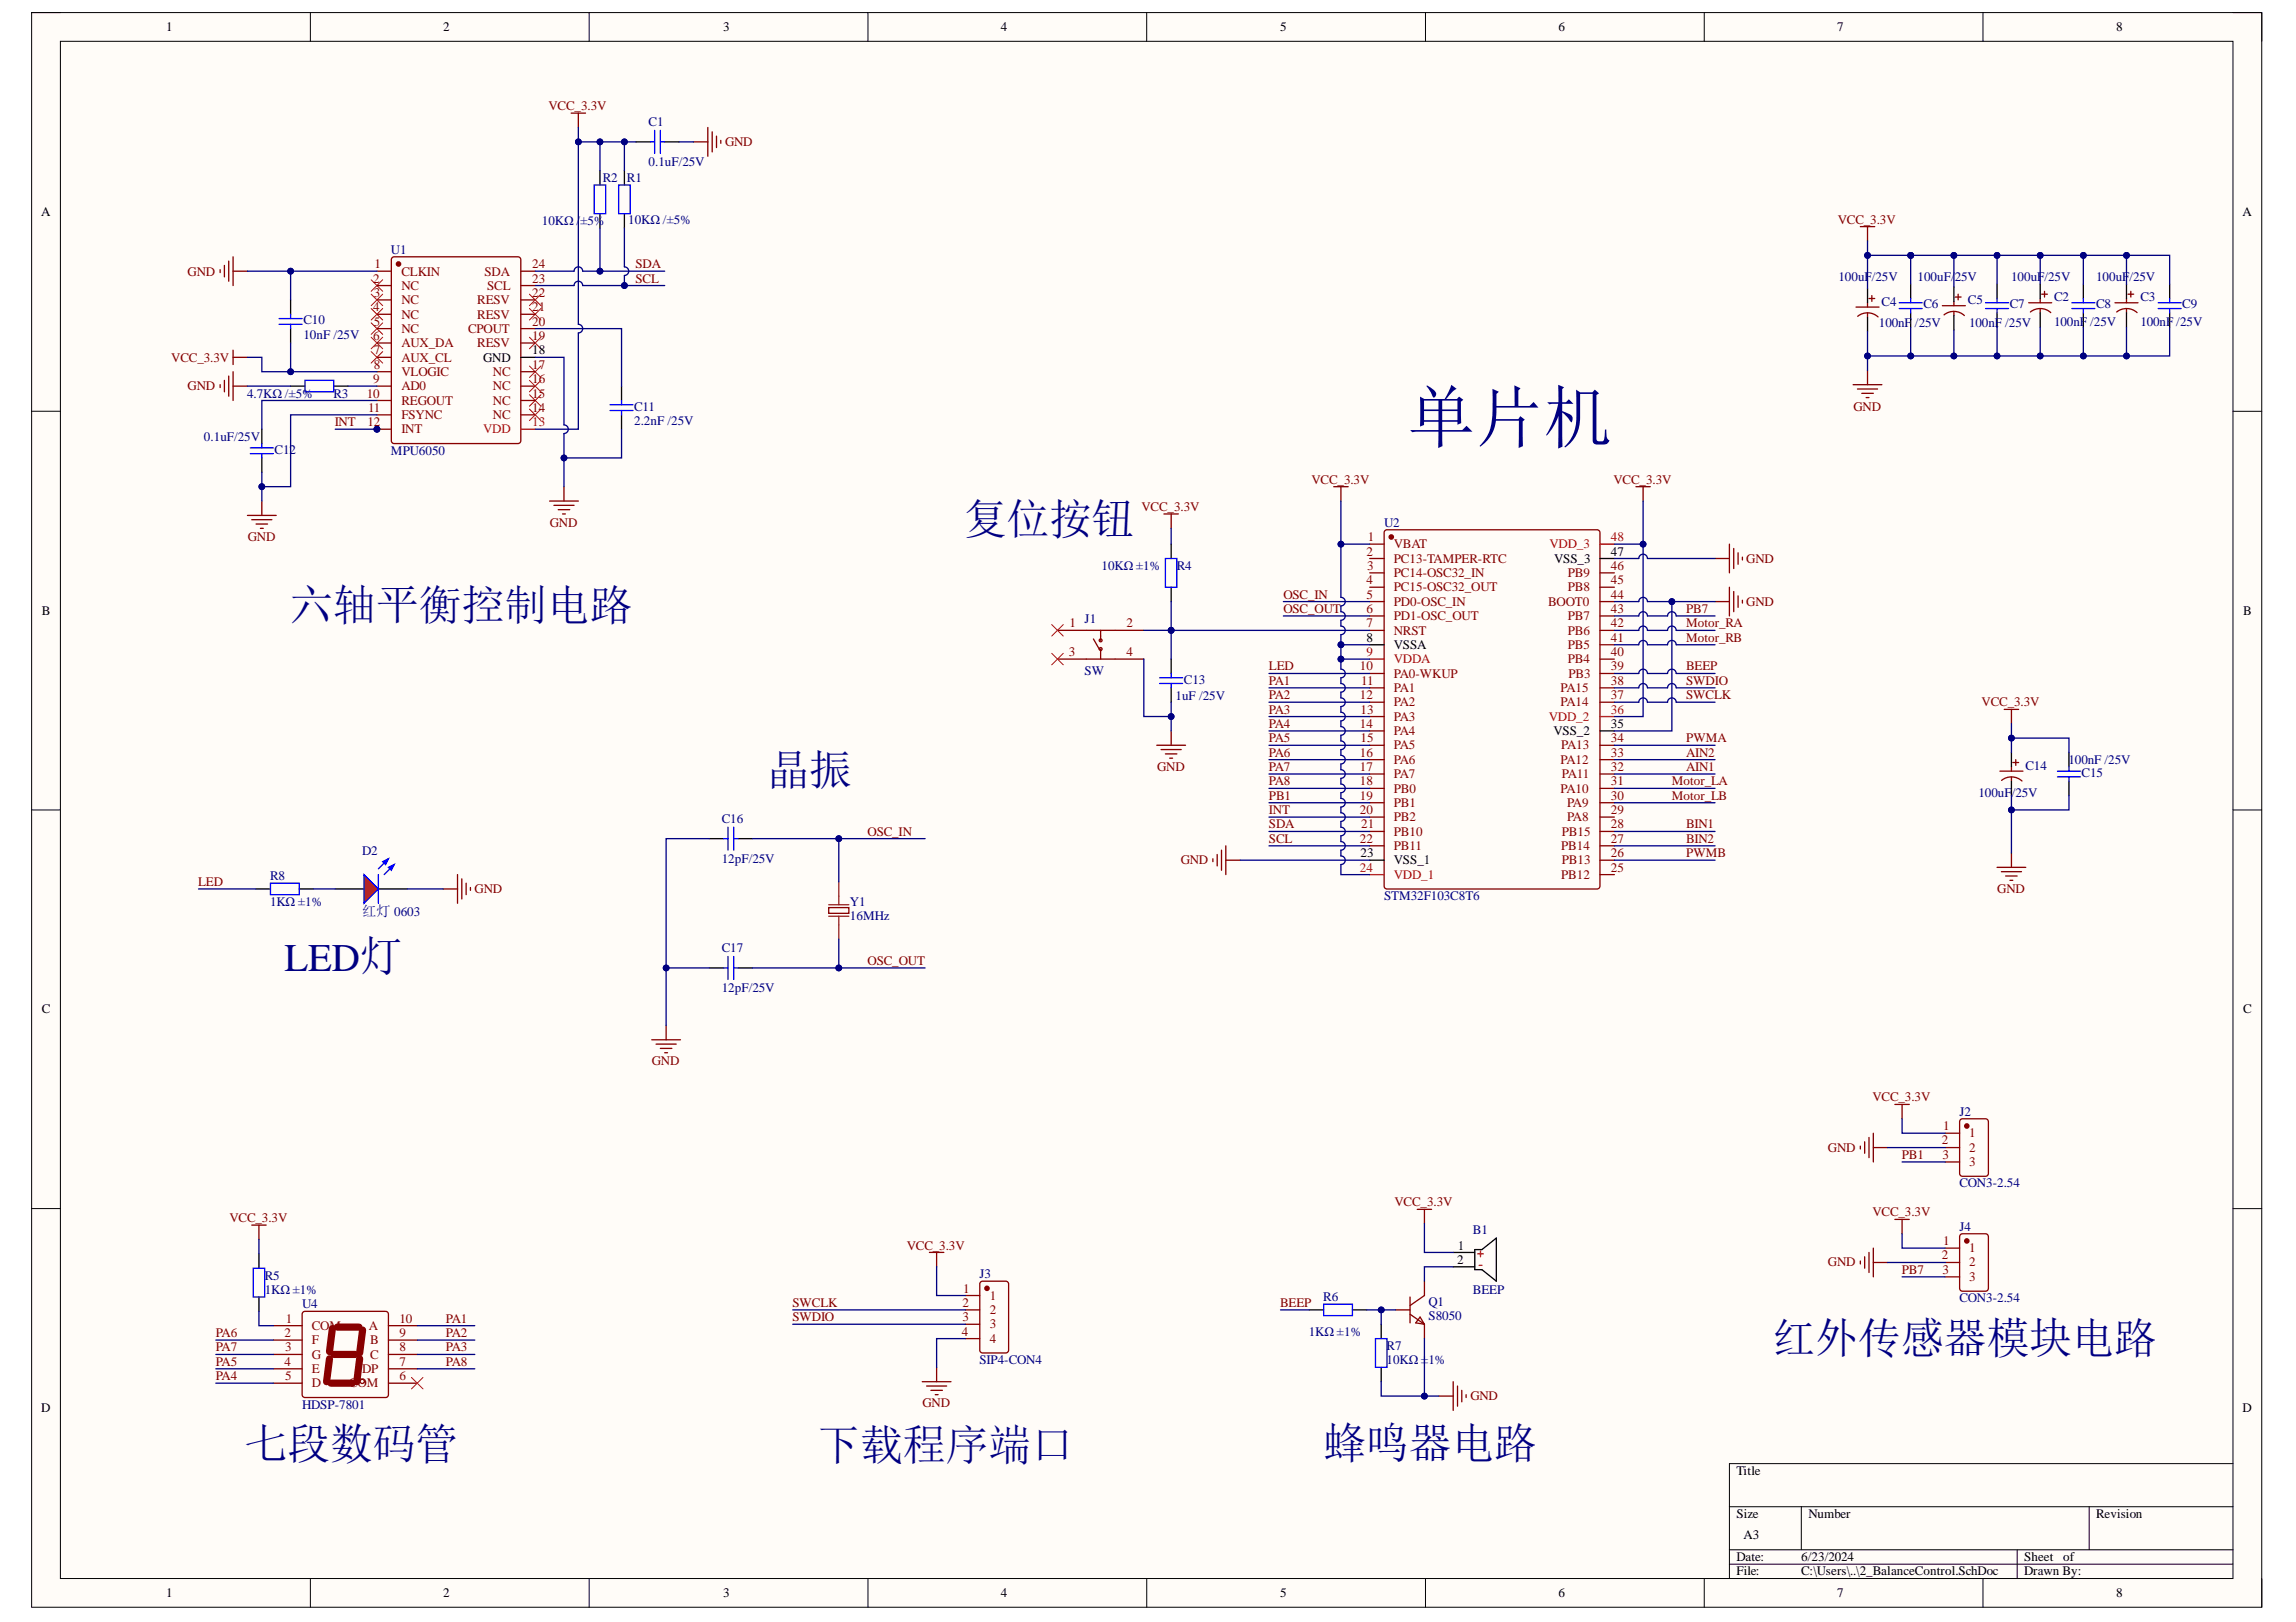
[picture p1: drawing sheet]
<svg xmlns="http://www.w3.org/2000/svg" width="297mm" height="210mm" viewBox="0 0 297 210" stroke-linecap="round" stroke-linejoin="round" font-family="sans-serif">
<defs><g id="words">
<text font-size="8.9" fill="#000080" x="182" y="57.1">单片机</text>
<g font-size="5.6" fill="#000080">
<text x="124.7" y="69.1">复位按钮</text>
<text x="37.6" y="80.3">六轴平衡控制电路</text>
<text x="99.2" y="101.6">晶振</text>
<text x="229.3" y="175">红外传感器模块电路</text>
<text x="31.6" y="188.8">七段数码管</text>
<text x="105.7" y="189">下载程序端口</text>
<text x="171.2" y="188.6">蜂鸣器电路</text>
</g>
<text font-size="5.1" fill="#000080" x="36.8" y="125.6">LED灯</text>
<text font-size="1.9" fill="#000080" x="46.9" y="118.5">红灯 0603</text>
<g font-size="1.7">
<text x="21.5" y="4.1">1</text>
<text x="57.3" y="4.1">2</text>
<text x="93.5" y="4.1">3</text>
<text x="129.5" y="4.1">4</text>
<text x="165.6" y="4.1">5</text>
<text x="201.6" y="4.1">6</text>
<text x="237.7" y="4.1">7</text>
<text x="273.8" y="4.1">8</text>
<text x="5.3" y="28">A</text>
<text x="290.1" y="28">A</text>
<text x="62.5" y="46.8">GND</text>
<text x="68.8" y="45.9">18</text>
<text x="208.4" y="71.9">47</text>
<text x="201" y="72.8">VSS_3</text>
<text x="5.4" y="79.6">B</text>
<text x="176.8" y="83">8</text>
<text x="180.3" y="84">VSSA</text>
<text x="290.2" y="79.6">B</text>
<text x="201" y="95.1">VSS_2</text>
<text x="208.4" y="94.2">35</text>
<text x="176" y="110.9">23</text>
<text x="180.3" y="111.9">VSS_1</text>
<text x="5.4" y="131.1">C</text>
<text x="290.2" y="131.1">C</text>
<text x="188.6" y="161.7">1</text>
<text x="188.5" y="163.6">2</text>
<text x="5.3" y="182.7">D</text>
<text x="290.1" y="182.7">D</text>
<text x="224.6" y="190.8">Title</text>
<text x="224.6" y="196.4">Size</text>
<text x="234" y="196.4">Number</text>
<text x="271.2" y="196.4">Revision</text>
<text x="224.6" y="202">Date:</text>
<text x="224.6" y="203.9">File:</text>
<text x="225.6" y="199.2">A3</text>
<text x="233" y="202">6/23/2024</text>
<text x="233" y="203.9">C:\Users\..\2_BalanceControl.SchDoc</text>
<text x="261.9" y="202">Sheet</text>
<text x="261.9" y="203.9">Drawn By:</text>
<text x="266.9" y="202">of</text>
<text x="21.5" y="206.6">1</text>
<text x="57.3" y="206.6">2</text>
<text x="93.5" y="206.6">3</text>
<text x="129.5" y="206.6">4</text>
<text x="165.6" y="206.6">5</text>
<text x="201.6" y="206.6">6</text>
<text x="237.7" y="206.6">7</text>
<text x="273.8" y="206.6">8</text>
</g>
<g font-size="1.7" fill="#800000">
<text x="71" y="14.3">VCC_3.3V</text>
<text x="93.8" y="18.9">GND</text>
<text x="237.8" y="29">VCC_3.3V</text>
<text x="24.3" y="35.7">GND</text>
<text x="82.2" y="34.7">SDA</text>
<text x="82.2" y="36.6">SCL</text>
<text x="22.2" y="46.8">VCC_3.3V</text>
<text x="24.3" y="50.5">GND</text>
<text x="239.8" y="53.1">GND</text>
<text x="43.3" y="55.2">INT</text>
<text x="169.7" y="62.6">VCC_3.3V</text>
<text x="208.7" y="62.6">VCC_3.3V</text>
<text x="32.1" y="70">GND</text>
<text x="71.1" y="68.2">GND</text>
<text x="147.7" y="66.2">VCC_3.3V</text>
<text x="166" y="77.5">OSC_IN</text>
<text x="225.9" y="72.8">GND</text>
<text x="166" y="79.3">OSC_OUT</text>
<text x="218.1" y="79.3">PB7</text>
<text x="218.1" y="81.2">Motor_RA</text>
<text x="218.1" y="83">Motor_RB</text>
<text x="225.9" y="78.4">GND</text>
<text x="164.2" y="88.6">PA1</text>
<text x="164.2" y="86.8">LED</text>
<text x="218.1" y="88.6">SWDIO</text>
<text x="218.1" y="86.8">BEEP</text>
<text x="164.2" y="90.5">PA2</text>
<text x="164.2" y="92.3">PA3</text>
<text x="164.2" y="94.2">PA4</text>
<text x="218.1" y="90.5">SWCLK</text>
<text x="256.4" y="91.4">VCC_3.3V</text>
<text x="149.7" y="99.8">GND</text>
<text x="164.2" y="96.1">PA5</text>
<text x="164.2" y="97.9">PA6</text>
<text x="164.2" y="99.8">PA7</text>
<text x="164.2" y="101.6">PA8</text>
<text x="216.3" y="101.6">Motor_LA</text>
<text x="218.1" y="99.8">AIN1</text>
<text x="218.1" y="97.9">AIN2</text>
<text x="218.1" y="96.1">PWMA</text>
<text x="164.2" y="103.5">PB1</text>
<text x="164.2" y="107.2">SDA</text>
<text x="164.2" y="105.3">INT</text>
<text x="216.3" y="103.5">Motor_LB</text>
<text x="218.1" y="107.2">BIN1</text>
<text x="112.2" y="108.1">OSC_IN</text>
<text x="152.8" y="111.9">GND</text>
<text x="164.2" y="109.1">SCL</text>
<text x="218.1" y="109.1">BIN2</text>
<text x="218.1" y="110.9">PWMB</text>
<text x="25.6" y="114.6">LED</text>
<text x="61.4" y="115.6">GND</text>
<text x="258.4" y="115.6">GND</text>
<text x="112.2" y="124.9">OSC_OUT</text>
<text x="84.3" y="137.9">GND</text>
<text x="242.2" y="142.5">VCC_3.3V</text>
<text x="236.5" y="149">GND</text>
<text x="246" y="150">PB1</text>
<text x="29.7" y="158.2">VCC_3.3V</text>
<text x="117.3" y="161.7">VCC_3.3V</text>
<text x="180.4" y="156.1">VCC_3.3V</text>
<text x="242.2" y="157.4">VCC_3.3V</text>
<text x="236.5" y="163.9">GND</text>
<text x="246" y="164.8">PB7</text>
<text x="27.9" y="173">PA6</text>
<text x="57.7" y="171.2">PA1</text>
<text x="57.7" y="173">PA2</text>
<text x="102.5" y="169.1">SWCLK</text>
<text x="102.5" y="171">SWDIO</text>
<text x="165.6" y="169.1">BEEP</text>
<text x="27.9" y="174.9">PA7</text>
<text x="27.9" y="176.7">PA5</text>
<text x="27.9" y="178.6">PA4</text>
<text x="57.7" y="174.9">PA3</text>
<text x="57.7" y="176.7">PA8</text>
<text x="119.3" y="182.1">GND</text>
<text x="190.2" y="181.2">GND</text>
</g>
<g font-size="1.7" fill="#000080">
<text x="83.9" y="16.3">C1</text>
<text x="78" y="23.6">R2</text>
<text x="81.1" y="23.6">R1</text>
<text x="83.9" y="21.5">0.1uF/25V</text>
<text x="70.1" y="29.1">10KΩ /</text>
<text x="75.1" y="29.1">±5%</text>
<text x="81.3" y="29">10KΩ /±5%</text>
<text x="50.6" y="32.9">U1</text>
<text x="39.2" y="42">C10</text>
<text x="237.8" y="36.4">100uF/25V</text>
<text x="243.4" y="39.5">C4</text>
<text x="248.1" y="36.4">100uF/</text>
<text x="248.8" y="39.9">C6</text>
<text x="252.9" y="36.4">25V</text>
<text x="254.6" y="39.4">C5</text>
<text x="260" y="39.9">C7</text>
<text x="260.2" y="36.4">100uF/25V</text>
<text x="265.8" y="38.9">C2</text>
<text x="271.2" y="39.9">C8</text>
<text x="271.2" y="36.4">100uF/25V</text>
<text x="276.9" y="38.9">C3</text>
<text x="282.3" y="39.9">C9</text>
<text x="39.2" y="43.8">10nF /25V</text>
<text x="243.1" y="42.3">100nF /25V</text>
<text x="254.8" y="42.3">100nF /25V</text>
<text x="265.8" y="42.2">100nF /25V</text>
<text x="276.9" y="42.2">100nF /25V</text>
<text x="32" y="51.5">4.7KΩ /±5%</text>
<text x="43.1" y="51.5">R3</text>
<text x="82" y="53.1">C11</text>
<text x="26.4" y="57">0.1uF/25V</text>
<text x="35.5" y="58.7">C12</text>
<text x="50.6" y="58.9">MPU6050</text>
<text x="82" y="55">2.2nF /25V</text>
<text x="179.1" y="68.2">U2</text>
<text x="142.5" y="73.8">10KΩ ±1%</text>
<text x="152.2" y="73.8">R4</text>
<text x="140.3" y="80.6">J1</text>
<text x="140.3" y="87.4">SW</text>
<text x="153.2" y="88.5">C13</text>
<text x="152.1" y="90.7">1uF /25V</text>
<text x="262" y="99.6">C14</text>
<text x="267.6" y="98.8">100nF /25V</text>
<text x="269.3" y="100.5">C15</text>
<text x="93.4" y="106.4">C16</text>
<text x="255.9" y="103.2">100uF/25V</text>
<text x="34.9" y="113.9">R8</text>
<text x="46.9" y="110.6">D2</text>
<text x="93.4" y="111.7">12pF/25V</text>
<text x="34.9" y="117.3">1KΩ ±1%</text>
<text x="110" y="117.3">Y1</text>
<text x="110" y="119.1">16MHz</text>
<text x="179.1" y="116.5">STM32F103C8T6</text>
<text x="93.4" y="123.2">C17</text>
<text x="93.4" y="128.4">12pF/25V</text>
<text x="253.5" y="144.4">J2</text>
<text x="253.5" y="153.7">CON3-2.54</text>
<text x="190.6" y="159.7">B1</text>
<text x="253.5" y="159.2">J4</text>
<text x="34.3" y="165.6">R5</text>
<text x="34.3" y="167.4">1KΩ ±1%</text>
<text x="126.7" y="165.4">J3</text>
<text x="190.6" y="167.4">BEEP</text>
<text x="39.1" y="169.3">U4</text>
<text x="169.3" y="172.9">1KΩ ±1%</text>
<text x="171.2" y="168.4">R6</text>
<text x="184.8" y="169">Q1</text>
<text x="184.8" y="170.8">S8050</text>
<text x="253.5" y="168.5">CON3-2.54</text>
<text x="126.7" y="176.6">SIP4-CON4</text>
<text x="179.4" y="174.7">R7</text>
<text x="179.4" y="176.6">10KΩ ±1%</text>
<text x="39.1" y="182.3">HDSP-7801</text>
</g>
<g font-size="1.7" fill="#800">
<text x="48.5" y="34.7">1</text>
<text x="51.9" y="35.7">CLKIN</text>
<text x="62.7" y="35.7">SDA</text>
<text x="68.8" y="34.7">24</text>
<text x="48.3" y="36.6">2</text>
<text x="48.3" y="40.3">4</text>
<text x="48.4" y="38.4">3</text>
<text x="51.9" y="37.5">NC</text>
<text x="51.9" y="39.4">NC</text>
<text x="51.9" y="41.2">NC</text>
<text x="61.7" y="41.2">RESV</text>
<text x="61.7" y="39.4">RESV</text>
<text x="63" y="37.5">SCL</text>
<text x="68.8" y="40.3">21</text>
<text x="68.8" y="38.4">22</text>
<text x="68.8" y="36.6">23</text>
<text x="48.3" y="44">6</text>
<text x="48.4" y="42.2">5</text>
<text x="48.4" y="45.9">7</text>
<text x="48.4" y="47.7">8</text>
<text x="51.9" y="43.1">NC</text>
<text x="51.9" y="44.9">AUX_DA</text>
<text x="51.9" y="46.8">AUX_CL</text>
<text x="60.6" y="43.1">CPOUT</text>
<text x="61.7" y="44.9">RESV</text>
<text x="68.8" y="47.7">17</text>
<text x="68.8" y="44">19</text>
<text x="68.8" y="42.2">20</text>
<text x="47.4" y="51.5">10</text>
<text x="47.6" y="53.3">11</text>
<text x="48.3" y="49.6">9</text>
<text x="51.9" y="48.7">VLOGIC</text>
<text x="51.9" y="50.5">AD0</text>
<text x="51.9" y="52.4">REGOUT</text>
<text x="63.8" y="52.4">NC</text>
<text x="63.8" y="50.5">NC</text>
<text x="63.8" y="48.7">NC</text>
<text x="68.8" y="53.3">14</text>
<text x="68.8" y="51.5">15</text>
<text x="68.8" y="49.6">16</text>
<text x="47.5" y="55.2">12</text>
<text x="51.9" y="54.2">FSYNC</text>
<text x="51.9" y="56.1">INT</text>
<text x="63.8" y="54.2">NC</text>
<text x="176.8" y="71.9">2</text>
<text x="176.9" y="70">1</text>
<text x="180.3" y="71">VBAT</text>
<text x="176.8" y="75.6">4</text>
<text x="176.8" y="77.5">5</text>
<text x="176.9" y="73.8">3</text>
<text x="180.3" y="72.8">PC13-TAMPER-RTC</text>
<text x="180.3" y="74.7">PC14-OSC32_IN</text>
<text x="180.3" y="76.5">PC15-OSC32_OUT</text>
<text x="202.8" y="76.5">PB8</text>
<text x="202.8" y="74.7">PB9</text>
<text x="208.4" y="77.5">44</text>
<text x="208.4" y="75.6">45</text>
<text x="208.4" y="73.8">46</text>
<text x="138.4" y="81.2">1</text>
<text x="145.7" y="81.2">2</text>
<text x="176.8" y="79.3">6</text>
<text x="176.8" y="81.2">7</text>
<text x="180.3" y="78.4">PD0-OSC_IN</text>
<text x="180.3" y="80.3">PD1-OSC_OUT</text>
<text x="180.3" y="82.1">NRST</text>
<text x="200.3" y="78.4">BOOT0</text>
<text x="202.8" y="84">PB5</text>
<text x="202.8" y="82.1">PB6</text>
<text x="202.8" y="80.3">PB7</text>
<text x="208.4" y="83">41</text>
<text x="208.4" y="81.2">42</text>
<text x="208.4" y="79.3">43</text>
<text x="138.3" y="84.9">3</text>
<text x="145.7" y="84.9">4</text>
<text x="175.9" y="86.8">10</text>
<text x="176.1" y="88.6">11</text>
<text x="180.3" y="87.7">PA0-WKUP</text>
<text x="180.3" y="89.6">PA1</text>
<text x="201.9" y="89.6">PA15</text>
<text x="202.8" y="85.8">PB4</text>
<text x="202.9" y="87.7">PB3</text>
<text x="208.4" y="88.6">38</text>
<text x="208.4" y="86.8">39</text>
<text x="208.4" y="84.9">40</text>
<text x="175.9" y="90.5">12</text>
<text x="175.9" y="94.2">14</text>
<text x="176" y="92.3">13</text>
<text x="180.3" y="91.4">PA2</text>
<text x="180.3" y="93.3">PA3</text>
<text x="180.3" y="95.1">PA4</text>
<text x="201.9" y="91.4">PA14</text>
<text x="208.4" y="90.5">37</text>
<text x="175.9" y="97.9">16</text>
<text x="175.9" y="99.8">17</text>
<text x="175.9" y="101.6">18</text>
<text x="176" y="96.1">15</text>
<text x="180.3" y="97">PA5</text>
<text x="180.3" y="98.8">PA6</text>
<text x="180.3" y="100.7">PA7</text>
<text x="201.9" y="98.8">PA12</text>
<text x="202" y="97">PA13</text>
<text x="202.1" y="100.7">PA11</text>
<text x="208.4" y="101.6">31</text>
<text x="208.4" y="99.8">32</text>
<text x="208.4" y="97.9">33</text>
<text x="208.4" y="96.1">34</text>
<text x="175.9" y="103.5">19</text>
<text x="175.9" y="105.3">20</text>
<text x="176.1" y="107.2">21</text>
<text x="180.3" y="102.6">PB0</text>
<text x="180.3" y="104.4">PB1</text>
<text x="180.3" y="106.3">PB2</text>
<text x="201.9" y="102.6">PA10</text>
<text x="202.7" y="106.3">PA8</text>
<text x="202.7" y="104.4">PA9</text>
<text x="208.4" y="107.2">28</text>
<text x="208.4" y="105.3">29</text>
<text x="208.4" y="103.5">30</text>
<text x="175.9" y="109.1">22</text>
<text x="180.3" y="108.1">PB10</text>
<text x="180.3" y="110">PB11</text>
<text x="202" y="113.7">PB12</text>
<text x="202" y="110">PB14</text>
<text x="202.1" y="111.9">PB13</text>
<text x="202.1" y="108.1">PB15</text>
<text x="208.4" y="112.8">25</text>
<text x="208.4" y="110.9">26</text>
<text x="208.4" y="109.1">27</text>
<text x="251.2" y="148.1">2</text>
<text x="251.3" y="150">3</text>
<text x="251.4" y="146.2">1</text>
<text x="254.8" y="147.2">1</text>
<text x="254.8" y="149">2</text>
<text x="254.8" y="150.9">3</text>
<text x="251.4" y="161.1">1</text>
<text x="124.6" y="167.3">1</text>
<text x="251.2" y="163">2</text>
<text x="251.3" y="164.8">3</text>
<text x="254.8" y="162">1</text>
<text x="254.8" y="163.9">2</text>
<text x="254.8" y="165.8">3</text>
<text x="36.8" y="173">2</text>
<text x="37" y="171.2">1</text>
<text x="40.3" y="172.1">COM</text>
<text x="40.3" y="173.9">F</text>
<text x="47.7" y="172.1">A</text>
<text x="47.9" y="173.9">B</text>
<text x="51.7" y="173">9</text>
<text x="51.7" y="171.2">10</text>
<text x="124.4" y="172.9">4</text>
<text x="124.5" y="171">3</text>
<text x="124.5" y="169.1">2</text>
<text x="128.1" y="173.8">4</text>
<text x="128.1" y="171.9">3</text>
<text x="128.1" y="170.1">2</text>
<text x="128.1" y="168.2">1</text>
<text x="36.8" y="176.7">4</text>
<text x="36.9" y="174.9">3</text>
<text x="36.9" y="178.6">5</text>
<text x="40.3" y="175.8">G</text>
<text x="40.3" y="177.7">E</text>
<text x="40.3" y="179.5">D</text>
<text x="45.2" y="179.5">COM</text>
<text x="46.9" y="177.7">DP</text>
<text x="47.9" y="175.8">C</text>
<text x="51.7" y="178.6">6</text>
<text x="51.7" y="176.7">7</text>
<text x="51.7" y="174.9">8</text>
</g>
<g font-size="1.7" fill="#f00">
<text x="62.5" y="56.1">VDD</text>
<text x="68.8" y="55.2">13</text>
<text x="200.5" y="71">VDD_3</text>
<text x="208.4" y="70">48</text>
<text x="176.8" y="84.9">9</text>
<text x="180.3" y="85.8">VDDA</text>
<text x="200.4" y="93.3">VDD_2</text>
<text x="208.4" y="92.3">36</text>
<text x="175.9" y="112.8">24</text>
<text x="180.3" y="113.7">VDD_1</text>
</g>
</g></defs>
<path d="M4.1 1.6h288.5v206.4h-288.5z" fill-rule="evenodd" fill="#fffcf8"/>
<path d="M4.1 1.6h288.5v206.4h-288.5z" fill="none" stroke="#000" stroke-width=".13"/>
<path d="M7.8 5.3h281.1v199h-281.1z" fill-rule="evenodd" fill="#fffcf8"/>
<g fill="none" stroke="#000" stroke-width=".13">
<path d="M4.1 1.6h3.7M7.8 5.3h281.1v199h-281.1zM40.2 1.6v3.7M76.2 1.6v3.7M112.3 1.6v3.7M148.3 1.6v3.7M184.4 1.6v3.7M220.5 1.6v3.7M256.5 1.6v3.7M288.9 1.6h3.7v3.7M4.1 53.2h3.7M288.9 53.2h3.7"/>
<path d="M4.1 104.8h3.7M288.9 104.8h3.7M4.1 156.4h3.7M288.9 156.4h3.7M223.7 195h65.2M233 195v5.6M270.3 195v5.6M288.9 189.4h-65.2v14.9M40.2 204.3v3.7M76.2 204.3v3.7M112.3 204.3v3.7M148.4 204.3v3.7"/>
<path d="M184.4 204.3v3.7M220.5 204.3v3.7M223.7 200.6h65.2M223.7 202.4h65.2M256.5 204.3v3.7M261 200.6v3.7M292.6 204.3v3.7"/>
</g>
<g fill="none" stroke="#800000" stroke-width=".17">
<path d="M73.9 14.6h1.9M74.8 14.6v1.9M89.7 18.4h1.9M91.6 16.5v3.7M92.1 17.1v2.6M92.7 17.6v1.5M93.3 18.2v.3M28.5 34.9v.4M29 34.3v1.5M29.6 33.8v2.6M30.2 33.2v3.8M30.2 35.1h1.8"/>
<path d="M28.5 49.8v.4M29 49.2v1.5M29.6 48.7v2.6M30.2 48.1v3.7M30.2 50h1.8M32 66.7h3.7M32.6 67.3h2.6M33.1 67.8h1.5M33.7 68.4h.4M33.9 64.8v1.9M71.1 64.8h3.7M71.7 65.4h2.6"/>
<path d="M72.2 66h1.5M72.8 66.5h.3M73 63v1.8M259.3 91.8h1.9M260.2 91.8v1.9M258.4 112.2h3.7M258.9 112.8h2.6M259.5 113.4h1.5M260 113.9h.4M260.2 110.4v1.8M84.3 134.6h3.7M84.9 135.1h2.6"/>
<path d="M85.4 135.7h1.5M86 136.2h.4M86.2 132.7v1.9"/>
</g>
<g fill="none" stroke="#f00" stroke-width=".13">
<path d="M48 36.2l1.5 1.5M48 39.9l1.5 1.5M48 38.1l1.5 1.5M49.5 36.2l-1.5 1.5M49.5 39.9l-1.5 1.5M49.5 38.1l-1.5 1.5M68.5 38.1l1.5 1.5M68.5 39.9l1.5 1.5M70 38.1l-1.5 1.5M70 39.9l-1.5 1.5M48 41.8l1.5 1.5M48 43.6l1.5 1.5"/>
<path d="M48 45.5l1.5 1.5M49.5 41.8l-1.5 1.5M49.5 43.6l-1.5 1.5M49.5 45.5l-1.5 1.5M68.5 47.4l1.5 1.4M68.5 49.2l1.5 1.5M68.5 51.1l1.5 1.5M68.5 52.9l1.5 1.5M68.5 43.6l1.5 1.5M70 47.4l-1.5 1.4M70 49.2l-1.5 1.5M70 51.1l-1.5 1.5"/>
<path d="M70 52.9l-1.5 1.5M70 43.6l-1.5 1.5"/>
</g>
<g fill="none" stroke="#000" stroke-width=".17">
<path d="M82.3 18.4h1.8M86 18.4h1.9M37.6 38.8v1.9M77.6 22.1v1.8M77.6 27.7v1.8M80.8 22.1v1.8M80.8 27.7v1.8M33.9 55.5v1.9M33.9 59.3v1.8M37.6 50h1.9M37.6 42.5v1.9M43.2 50h1.8"/>
<path d="M80.4 50v1.8M80.4 53.7v1.8M267.7 97.4v1.8M91.8 108.5h1.8M95.5 108.5h1.8M267.7 101.1v1.9M91.8 125.3h1.8M95.5 125.3h1.8"/>
</g>
<g fill="none" stroke="#00f" stroke-width=".17">
<path d="M84.1 18.4h.6M84.7 16.9v2.9M85.4 16.9v2.9M85.4 18.4h.6M76.9 23.9h1.5v3.8h-1.5zM80 23.9h1.5v3.8h-1.5zM32.4 58h3M32.4 58.7h3M33.9 57.4v.6M33.9 58.7v.6M36.1 41.2h3M36.1 42h3"/>
<path d="M37.6 40.7v.5M37.6 42v.5M39.5 49.2h3.7v1.5h-3.7zM78.9 52.4h3M78.9 53.1h3M80.4 51.8v.6M80.4 53.1v.6M266.2 99.8h3M267.7 99.2v.6M93.6 108.5h.6M94.2 107v3M94.9 107v3"/>
<path d="M94.9 108.5h.6M266.2 100.5h3M267.7 100.5v.6M93.6 125.3h.6M94.2 123.8v2.9M94.9 123.8v2.9M94.9 125.3h.6"/>
</g>
<path d="M107.2 118.6h2.6M107.2 117.1h2.6M108.5 114.1v3M108.5 118.6v2.9" fill="none" stroke="#8d2323" stroke-width=".17"/>
<path d="M179.2 68.6h27.4l.3 .1 .1 46-.2 .3h-27.4l-.3-.1v-46zM107.2 117.5h2.6v.7h-2.6z" fill="none" stroke="#800" stroke-width=".17"/>
<circle cx="180" cy="69.5" r=".28" fill="#800"/>
<g fill="none" stroke="#800" stroke-width=".17">
<path d="M177.2 70.4h1.9M177.2 72.3h1.9M177.2 74.1h1.9M177.2 76h1.9M177.2 77.9h1.9M177.2 79.7h1.9M207 74.1h1.9M207 76h1.9M207 77.9h1.9M207 79.7h1.9M177.2 81.6h1.9M177.2 87.2h1.9"/>
<path d="M177.2 89h1.9M177.2 90.9h1.9M177.2 92.7h1.9M177.2 94.6h1.9M177.2 96.4h1.9M177.2 98.3h1.9M207 81.6h1.9M207 87.2h1.9M207 89h1.9M207 90.9h1.9M207 96.4h1.9M207 98.3h1.9"/>
<path d="M207 85.3h1.9M207 83.4h1.9M177.2 100.2h1.9M177.2 102h1.9M177.2 103.9h1.9M177.2 105.7h1.9M177.2 107.6h1.9M177.2 109.5h1.9M207 100.2h1.9M207 102h1.9M207 103.9h1.9M207 105.7h1.9"/>
<path d="M207 107.6h1.9M207 109.5h1.9M207 113.2h1.9M207 111.3h1.9M124.9 173.2h1.9M124.9 171.4h1.9M124.9 169.5h1.9M124.9 167.7h1.9"/>
<circle cx="180" cy="69.5" r=".28"/>
</g>
<path d="M247.2 36.8v1.8M258.4 36.8v1.8M269.5 36.8v1.8M280.7 36.8v1.8M247.2 40.5v1.8M258.4 40.5v1.8M269.5 40.5v1.8M280.7 40.5v1.8M207 72.3h1.9M177.2 83.4h1.9M207 94.6h1.9M177.2 111.3h1.9" fill="none" stroke="#000" stroke-width=".17"/>
<path d="M207 70.4h1.9M177.2 85.3h1.9M207 92.7h1.9M177.2 113.2h1.9" fill="none" stroke="#f00" stroke-width=".17"/>
<g fill="none" stroke="#800000" stroke-width=".17">
<path d="M240.7 29.3h1.8M241.6 29.3v1.9M172.5 63h1.9M173.5 63v1.8M211.6 63h1.9M212.6 63v1.8M221.9 77.9h1.8M221.9 72.3h1.8M223.7 70.4v3.7M223.7 76v3.7M224.3 71v2.6M224.3 76.6v2.6"/>
<path d="M224.9 71.5v1.5M224.9 77.1v1.5M225.4 72.1v.4M225.4 77.7v.3M156.9 111.1v.4M157.5 110.6v1.5M158 110v2.6M158.6 109.5v3.7M158.6 111.3h1.8"/>
</g>
<g fill="none" stroke="#00f" stroke-width=".17">
<path d="M245.7 39.2h3M245.7 39.9h3M247.2 38.6v.6M247.2 39.9v.6M256.9 39.2h3M256.9 39.9h3M258.4 38.6v.6M258.4 39.9v.6M268 39.2h3M268 39.9h3M269.5 38.6v.6M269.5 39.9v.6"/>
<path d="M279.2 39.2h3M279.2 39.9h3M280.7 38.6v.6M280.7 39.9v.6"/>
</g>
<circle cx="127.7" cy="166.7" r=".28" fill="#800"/>
<g fill="none" stroke="#800" stroke-width=".17">
<path d="M253.7 144.8h3.2l.3 .2v6.9l-.1 .3h-3.2l-.3-.2-.1-6.8zM126.8 166l.3-.2h3l.3 .2 .1 8.7-.2 .3-3.2 .1-.3-.2zM180.6 169.5h1.8M182.4 170.1l1.9 1.3M182.4 167.8v3.4M183.7 170.4l.6 1-1.1-.2zM184.3 165.8v1.9l-1.9 1.3M184.3 171.4v1.8"/>
<circle cx="127.7" cy="166.7" r=".28"/>
</g>
<g fill="none" stroke="#800000" stroke-width=".17">
<path d="M183.4 156.5h1.8M184.3 156.5v1.9M119.3 178.8h3.7M119.9 179.4h2.6M120.2 162.1h1.9M120.4 179.9h1.5M121.2 162.1v1.8M121.2 176.9v1.9M188 178.8v3.7M188.6 179.4v2.6M189.1 179.9v1.5M121 180.5h.4"/>
<path d="M186.1 180.7h1.9M189.7 180.5v.4"/>
</g>
<path d="M191.2 162.3h.7M191.4 163.7h.3M191.5 161.9v.7" fill="none" stroke="#f00" stroke-width=".17"/>
<path d="M169.4 169.5h1.8M175 169.5h1.8M178.7 171.4v1.8M178.7 176.9v1.9M188 163.9h2.8M188 162.1h2.8M190.8 161.7h.9l1.9-1.5v5.6l-1.9-1.5h-.9z" fill="none" stroke="#000" stroke-width=".17"/>
<path d="M171.2 168.8h3.8v1.5h-3.8zM177.9 173.2h1.5v3.7h-1.5z" fill="none" stroke="#00f" stroke-width=".17"/>
<circle cx="254.5" cy="145.7" r=".28" fill="#800"/>
<g fill="none" stroke="#800" stroke-width=".17">
<path d="M251.7 146.7h1.8M251.7 148.5h1.8M251.7 150.4h1.8M253.6 159.8l.3-.1h3l.3 .1v6.9l-.1 .3-3.2 .1-.3-.2z"/>
<circle cx="254.5" cy="145.7" r=".28"/>
</g>
<path d="M240.7 148.3v.4M241.2 147.8v1.4M241.8 147.2v2.6M242.4 146.7v3.7M242.4 148.5h1.8M245.1 142.9h1.9M246.1 142.9v1.9" fill="none" stroke="#800000" stroke-width=".17"/>
<circle cx="254.5" cy="160.6" r=".28" fill="#800"/>
<g fill="none" stroke="#800" stroke-width=".17">
<path d="M240.1 39.7h3M241.6 39.2v.5M241.8 38.6h.7M242.2 38.3v.7M251.3 39.6h3M252.8 39v.6M253 38.4h.7M253.3 38.1v.7M262.5 39.2h2.9M263.9 38.6v.6M263.9 39.9v.6M264.1 38.1h.8"/>
<path d="M264.5 37.7v.7M273.6 39.2h3M275.1 38.6v.6M275.1 39.9v.6M275.3 38.1h.7M275.7 37.7v.7M240.3 40.9a2.01 2.01 0 0 1 2.7 .1M241.6 40.5v.5M251.5 40.8a1.97 1.97 0 0 1 2.6 0M252.8 40.3v.6M262.7 40.4a2.02 2.02 0 0 1 2.6 .1M273.8 40.4a2.02 2.02 0 0 1 2.7 .1"/>
<path d="M136.8 85.3h11.2M136.8 81.6h11.2M141.5 82.7l.7 1.3M142.4 81.6v1.3M142.4 84v1.3M258.7 99.8h3M260.2 99.2v.6M260.4 98.7h.8M260.8 98.3v.7M259 101a2.01 2.01 0 0 1 2.6 .1M260.2 100.5v.6M35.4 171.6h3.7"/>
<path d="M35.4 173.4h3.7M35.4 175.3h3.7M35.4 177.1h3.7M35.4 179h3.7M39.1 169.9l.4-.2h10.4l.3 .2 .1 10.6-.2 .3-10.6 .1-.4-.2zM50.3 171.6h3.7M50.3 173.4h3.7M50.3 175.3h3.7M50.3 177.1h3.7M50.3 179h3.7M251.7 161.5h1.8M251.7 163.4h1.8"/>
<path d="M251.7 165.2h1.8"/>
<circle cx="142.4" cy="82.9" r=".19"/>
<circle cx="142.4" cy="84" r=".19"/>
<circle cx="46.9" cy="178.8" r=".28"/>
<circle cx="254.5" cy="160.6" r=".28"/>
</g>
<g fill="none" stroke="#800000" stroke-width=".17">
<path d="M30.2 45.3v1.9M30.2 46.2h1.8M239.7 49.8h3.8M240.3 50.3h2.6M240.9 50.9h1.5M241.4 51.5h.4M241.6 47.9v1.9M150.6 66.5h1.8M151.5 66.5v1.9M149.7 96.4h3.7M150.2 97h2.6M150.8 97.6h1.5"/>
<path d="M151.3 98.1h.4M151.5 94.6v1.8M32.6 158.5h1.8M33.5 158.5v1.9M245.1 157.8h1.9M246.1 157.8v1.9M240.7 163.2v.4M241.2 162.6v1.5M241.8 162.1v2.6M242.4 161.5v3.7M242.4 163.4h1.8"/>
</g>
<path d="M42.6 175.8l-.4 3M42.8 179h2.8M43 171.9l-.4 3M43.2 175.3h2.8M43.6 171.7h2.8M46.5 175.8l-.3 3M46.9 172.1l-.4 3" fill="none" stroke="#800" stroke-width=".93"/>
<g fill="none" stroke="#000" stroke-width=".17">
<path d="M241.6 37.3v1.9M252.8 37.1v1.9M263.9 36.8v1.8M275.1 36.8v1.8M241.6 41v1.9M252.8 40.9v1.8M263.9 40.5v1.8M275.1 40.5v1.8M151.5 70.4v1.9M151.5 76v1.9M151.5 85.3v1.8M151.5 89v1.9"/>
<path d="M260.2 97.4v1.8M43.4 115h3.7M49 115h3.7M260.2 101.1v1.9M33.5 162.3v1.8M33.5 167.8v1.9"/>
</g>
<path d="M150.8 72.3h1.5v3.7h-1.5zM150 88.4h3M150 87.7h3M151.5 87.1v.6M151.5 88.4v.6M32.8 164.1h1.4v3.7h-1.4z" fill="none" stroke="#00f" stroke-width=".17"/>
<path d="M136.1 80.8l1.5 1.5M136.1 84.5l1.5 1.5M137.6 80.8l-1.5 1.5M137.6 84.5l-1.5 1.5M53.2 178.3l1.5 1.4M54.7 178.3l-1.5 1.4" fill="none" stroke="#f00" stroke-width=".13"/>
<path d="M47.1 113.2l1.9 1.8-1.9 1.9z" fill="#f00"/>
<path d="M47.1 113.2l1.9 1.8-1.9 1.9zM50.3 111.1l-1.3 1.3M51 111.9l-1.3 1.3" fill="none" stroke="#00f" stroke-width=".17"/>
<path d="M50.3 112.2l.7-.3-.4 .7z" fill="#00f"/>
<path d="M50.3 112.2l.7-.3-.4 .7z" fill="none" stroke="#00f" stroke-width=".17"/>
<path d="M49.5 111.5l.8-.4-.4 .8z" fill="#00f"/>
<path d="M35 114.3h3.7v1.5h-3.7zM49 113.2v3.7M49.5 111.5l.8-.4-.4 .8z" fill="none" stroke="#00f" stroke-width=".17"/>
<path d="M33.1 115h1.9M38.7 115h1.9" fill="none" stroke="#000" stroke-width=".17"/>
<path d="M57.3 115h1.9M59.2 113.2v3.7M59.7 113.7v2.6M60.3 114.3v1.5M60.9 114.8v.4" fill="none" stroke="#800000" stroke-width=".17"/>
<circle cx="48.8" cy="55.5" r=".37" fill="#000080"/>
<circle cx="48.8" cy="55.5" r=".37" fill="none" stroke="#000080" stroke-width=".13"/>
<path d="M50.7 33.4l.3-.2h16l.3 .2 .1 23.6-.2 .4h-16.2l-.3-.2z" fill="none" stroke="#800" stroke-width=".17"/>
<circle cx="51.6" cy="34.2" r=".28" fill="#800"/>
<g fill="none" stroke="#800" stroke-width=".17">
<path d="M48.8 35.1h1.8M48.8 37h1.8M48.8 38.8h1.8M48.8 40.7h1.8M48.8 42.5h1.8M48.8 44.4h1.8M48.8 46.2h1.8M48.8 48.1h1.8M48.8 50h1.8M48.8 51.8h1.8M48.8 53.7h1.8M48.8 55.5h1.8"/>
<circle cx="51.6" cy="34.2" r=".28"/>
</g>
<circle cx="48.8" cy="55.5" r=".37" fill="#000080"/>
<circle cx="48.8" cy="55.5" r=".37" fill="none" stroke="#000080" stroke-width=".13"/>
<path d="M67.4 55.5h1.8" fill="none" stroke="#f00" stroke-width=".17"/>
<path d="M67.4 38.8h1.8M67.4 37h1.8M67.4 35.1h1.8M67.4 53.7h1.8M67.4 51.8h1.8M67.4 50h1.8M67.4 48.1h1.8M67.4 44.4h1.8M67.4 42.5h1.8M67.4 40.7h1.8" fill="none" stroke="#800" stroke-width=".17"/>
<path d="M67.4 46.2h1.8" fill="none" stroke="#000" stroke-width=".17"/>
<path d="M43.4 55.5h5.6" fill="none" stroke="#000080" stroke-width=".17"/>
<circle cx="48.8" cy="55.5" r=".37" fill="#000080"/>
<circle cx="48.8" cy="55.5" r=".37" fill="none" stroke="#000080" stroke-width=".13"/>
<path d="M45 50h3.8M69.2 42.5h11.2v7.5M80.4 55.5v3.8h-7.4" fill="none" stroke="#000080" stroke-width=".17"/>
<circle cx="73" cy="59.3" r=".37" fill="#000080"/>
<circle cx="73" cy="59.3" r=".37" fill="none" stroke="#000080" stroke-width=".13"/>
<path d="M87.9 18.4h1.8M48.8 53.7h-11.2v9.3h-3.7" fill="none" stroke="#000080" stroke-width=".17"/>
<circle cx="33.9" cy="63" r=".37" fill="#000080"/>
<circle cx="33.9" cy="63" r=".37" fill="none" stroke="#000080" stroke-width=".13"/>
<path d="M37.6 35.1v3.7M32 50h5.6M48.8 51.8h-14.9v3.7" fill="none" stroke="#000080" stroke-width=".17"/>
<circle cx="37.6" cy="35.1" r=".37" fill="#000080"/>
<circle cx="37.6" cy="35.1" r=".37" fill="none" stroke="#000080" stroke-width=".13"/>
<path d="M37.6 44.4v3.7" fill="none" stroke="#000080" stroke-width=".17"/>
<circle cx="37.6" cy="48.1" r=".37" fill="#000080"/>
<circle cx="37.6" cy="48.1" r=".37" fill="none" stroke="#000080" stroke-width=".13"/>
<path d="M32 46.2h1.9v1.9h14.9" fill="none" stroke="#000080" stroke-width=".17"/>
<circle cx="37.6" cy="48.1" r=".37" fill="#000080"/>
<circle cx="37.6" cy="48.1" r=".37" fill="none" stroke="#000080" stroke-width=".13"/>
<path d="M32 35.1h16.8" fill="none" stroke="#000080" stroke-width=".17"/>
<circle cx="37.6" cy="35.1" r=".37" fill="#000080"/>
<circle cx="37.6" cy="35.1" r=".37" fill="none" stroke="#000080" stroke-width=".13"/>
<path d="M74.8 16.5v25.5a.56 .56 0 0 1 .6 .5 .56 .56 0 0 1-.6 .6v12.4h-5.6" fill="none" stroke="#000080" stroke-width=".17"/>
<circle cx="74.8" cy="18.4" r=".37" fill="#000080"/>
<circle cx="74.8" cy="18.4" r=".37" fill="none" stroke="#000080" stroke-width=".13"/>
<path d="M69.2 46.2h3.8v8.8a.56 .56 0 0 1 .5 .5 .56 .56 0 0 1-.5 .6v6.9" fill="none" stroke="#000080" stroke-width=".17"/>
<circle cx="73" cy="59.3" r=".37" fill="#000080"/>
<circle cx="73" cy="59.3" r=".37" fill="none" stroke="#000080" stroke-width=".13"/>
<path d="M69.2 35.1h5.1a.56 .56 0 0 1 .5-.6 .56 .56 0 0 1 .6 .6h10.6" fill="none" stroke="#000080" stroke-width=".17"/>
<circle cx="77.6" cy="35.1" r=".37" fill="#000080"/>
<circle cx="77.6" cy="35.1" r=".37" fill="none" stroke="#000080" stroke-width=".13"/>
<path d="M33.9 61.1v3.7" fill="none" stroke="#000080" stroke-width=".17"/>
<circle cx="33.9" cy="63" r=".37" fill="#000080"/>
<circle cx="33.9" cy="63" r=".37" fill="none" stroke="#000080" stroke-width=".13"/>
<path d="M97.3 108.5h11.2v5.6" fill="none" stroke="#000080" stroke-width=".17"/>
<circle cx="108.5" cy="108.5" r=".37" fill="#000080"/>
<circle cx="108.5" cy="108.5" r=".37" fill="none" stroke="#000080" stroke-width=".13"/>
<path d="M108.5 121.5v3.8h-11.2" fill="none" stroke="#000080" stroke-width=".17"/>
<circle cx="108.5" cy="125.3" r=".37" fill="#000080"/>
<circle cx="108.5" cy="125.3" r=".37" fill="none" stroke="#000080" stroke-width=".13"/>
<path d="M108.5 108.5h11.2" fill="none" stroke="#000080" stroke-width=".17"/>
<circle cx="108.5" cy="108.5" r=".37" fill="#000080"/>
<circle cx="108.5" cy="108.5" r=".37" fill="none" stroke="#000080" stroke-width=".13"/>
<path d="M108.5 125.3h11.2" fill="none" stroke="#000080" stroke-width=".17"/>
<circle cx="108.5" cy="125.3" r=".37" fill="#000080"/>
<circle cx="108.5" cy="125.3" r=".37" fill="none" stroke="#000080" stroke-width=".13"/>
<path d="M86.2 125.3h5.6" fill="none" stroke="#000080" stroke-width=".17"/>
<circle cx="86.2" cy="125.3" r=".37" fill="#000080"/>
<circle cx="86.2" cy="125.3" r=".37" fill="none" stroke="#000080" stroke-width=".13"/>
<path d="M260.2 95.5h7.5v1.9" fill="none" stroke="#000080" stroke-width=".17"/>
<circle cx="260.2" cy="95.5" r=".37" fill="#000080"/>
<circle cx="260.2" cy="95.5" r=".37" fill="none" stroke="#000080" stroke-width=".13"/>
<path d="M267.7 103v1.8h-7.5" fill="none" stroke="#000080" stroke-width=".17"/>
<circle cx="260.2" cy="104.8" r=".37" fill="#000080"/>
<circle cx="260.2" cy="104.8" r=".37" fill="none" stroke="#000080" stroke-width=".13"/>
<path d="M212.6 70.4v22.3h-3.7" fill="none" stroke="#000080" stroke-width=".17"/>
<circle cx="212.6" cy="70.4" r=".37" fill="#000080"/>
<circle cx="212.6" cy="70.4" r=".37" fill="none" stroke="#000080" stroke-width=".13"/>
<path d="M173.5 85.3h3.7" fill="none" stroke="#000080" stroke-width=".17"/>
<circle cx="173.5" cy="85.3" r=".37" fill="#000080"/>
<circle cx="173.5" cy="85.3" r=".37" fill="none" stroke="#000080" stroke-width=".13"/>
<path d="M212.6 64.8v5.6h-3.7" fill="none" stroke="#000080" stroke-width=".17"/>
<circle cx="212.6" cy="70.4" r=".37" fill="#000080"/>
<circle cx="212.6" cy="70.4" r=".37" fill="none" stroke="#000080" stroke-width=".13"/>
<path d="M216.3 77.9v16.7h-7.4" fill="none" stroke="#000080" stroke-width=".17"/>
<circle cx="216.3" cy="77.9" r=".37" fill="#000080"/>
<circle cx="216.3" cy="77.9" r=".37" fill="none" stroke="#000080" stroke-width=".13"/>
<path d="M173.5 70.4h3.7M160.4 111.3h16.8" fill="none" stroke="#000080" stroke-width=".17"/>
<circle cx="173.5" cy="70.4" r=".37" fill="#000080"/>
<circle cx="173.5" cy="70.4" r=".37" fill="none" stroke="#000080" stroke-width=".13"/>
<path d="M252.8 33h5.6v3.8" fill="none" stroke="#000080" stroke-width=".17"/>
<circle cx="252.8" cy="33" r=".38" fill="#000080"/>
<circle cx="252.8" cy="33" r=".38" fill="none" stroke="#000080" stroke-width=".13"/>
<circle cx="258.4" cy="33" r=".37" fill="#000080"/>
<circle cx="258.4" cy="33" r=".37" fill="none" stroke="#000080" stroke-width=".13"/>
<path d="M258.4 33h5.5v3.8" fill="none" stroke="#000080" stroke-width=".17"/>
<circle cx="258.4" cy="33" r=".37" fill="#000080"/>
<circle cx="258.4" cy="33" r=".37" fill="none" stroke="#000080" stroke-width=".13"/>
<circle cx="263.9" cy="33" r=".37" fill="#000080"/>
<circle cx="263.9" cy="33" r=".37" fill="none" stroke="#000080" stroke-width=".13"/>
<path d="M263.9 33h5.6v3.8" fill="none" stroke="#000080" stroke-width=".17"/>
<circle cx="263.9" cy="33" r=".37" fill="#000080"/>
<circle cx="263.9" cy="33" r=".37" fill="none" stroke="#000080" stroke-width=".13"/>
<circle cx="269.5" cy="33" r=".37" fill="#000080"/>
<circle cx="269.5" cy="33" r=".37" fill="none" stroke="#000080" stroke-width=".13"/>
<path d="M269.5 33h5.6v3.8" fill="none" stroke="#000080" stroke-width=".17"/>
<circle cx="269.5" cy="33" r=".37" fill="#000080"/>
<circle cx="269.5" cy="33" r=".37" fill="none" stroke="#000080" stroke-width=".13"/>
<circle cx="275.1" cy="33" r=".37" fill="#000080"/>
<circle cx="275.1" cy="33" r=".37" fill="none" stroke="#000080" stroke-width=".13"/>
<path d="M275.1 33h5.6v3.8" fill="none" stroke="#000080" stroke-width=".17"/>
<circle cx="275.1" cy="33" r=".37" fill="#000080"/>
<circle cx="275.1" cy="33" r=".37" fill="none" stroke="#000080" stroke-width=".13"/>
<path d="M269.5 42.3v3.8h-5.6" fill="none" stroke="#000080" stroke-width=".17"/>
<circle cx="263.9" cy="46.1" r=".37" fill="#000080"/>
<circle cx="263.9" cy="46.1" r=".37" fill="none" stroke="#000080" stroke-width=".13"/>
<circle cx="269.5" cy="46.1" r=".37" fill="#000080"/>
<circle cx="269.5" cy="46.1" r=".37" fill="none" stroke="#000080" stroke-width=".13"/>
<path d="M275.1 42.3v3.8h-5.6" fill="none" stroke="#000080" stroke-width=".17"/>
<circle cx="269.5" cy="46.1" r=".37" fill="#000080"/>
<circle cx="269.5" cy="46.1" r=".37" fill="none" stroke="#000080" stroke-width=".13"/>
<circle cx="275.1" cy="46.1" r=".37" fill="#000080"/>
<circle cx="275.1" cy="46.1" r=".37" fill="none" stroke="#000080" stroke-width=".13"/>
<path d="M280.7 42.3v3.8h-5.6" fill="none" stroke="#000080" stroke-width=".17"/>
<circle cx="275.1" cy="46.1" r=".37" fill="#000080"/>
<circle cx="275.1" cy="46.1" r=".37" fill="none" stroke="#000080" stroke-width=".13"/>
<path d="M166 77.9h11.2M166 79.7h11.2M208.9 72.3h3.1a.56 .56 0 0 1 .6-.6 .56 .56 0 0 1 .5 .6h8.8M184.3 158.4v3.7h3.7M102.6 171.4h22.3M102.6 169.5h22.3M121.2 163.9v3.8h3.7M124.9 173.2h-3.7v3.7M178.7 169.5v1.9M188 163.9h-3.7v1.9" fill="none" stroke="#000080" stroke-width=".17"/>
<circle cx="178.7" cy="169.5" r=".37" fill="#000080"/>
<circle cx="178.7" cy="169.5" r=".37" fill="none" stroke="#000080" stroke-width=".13"/>
<path d="M184.3 173.2v7.5" fill="none" stroke="#000080" stroke-width=".17"/>
<circle cx="184.3" cy="180.7" r=".38" fill="#000080"/>
<circle cx="184.3" cy="180.7" r=".38" fill="none" stroke="#000080" stroke-width=".13"/>
<path d="M165.7 169.5h3.7M176.8 169.5h3.8" fill="none" stroke="#000080" stroke-width=".17"/>
<circle cx="178.7" cy="169.5" r=".37" fill="#000080"/>
<circle cx="178.7" cy="169.5" r=".37" fill="none" stroke="#000080" stroke-width=".13"/>
<path d="M178.7 178.8v1.9h7.4" fill="none" stroke="#000080" stroke-width=".17"/>
<circle cx="184.3" cy="180.7" r=".38" fill="#000080"/>
<circle cx="184.3" cy="180.7" r=".38" fill="none" stroke="#000080" stroke-width=".13"/>
<g fill="none" stroke="#000080" stroke-width=".17">
<path d="M247.2 33h5.6v4.1M208.9 79.7h3.1a.56 .56 0 0 1 .6-.5 .56 .56 0 0 1 .5 .5h2.6a.56 .56 0 0 1 .6-.5 .56 .56 0 0 1 .6 .5h5M164.2 89h13M164.2 90.9h13M164.2 92.7h13M164.2 94.6h13M164.2 96.4h13M164.2 98.3h13M208.9 90.9h3.1a.56 .56 0 0 1 .6-.6 .56 .56 0 0 1 .5 .6h2.6a.56 .56 0 0 1 .6-.6 .56 .56 0 0 1 .6 .6h5M208.9 89h3.1a.56 .56 0 0 1 .6-.5 .56 .56 0 0 1 .5 .5h2.6a.56 .56 0 0 1 .6-.5 .56 .56 0 0 1 .6 .5h5M208.9 87.2h3.1a.56 .56 0 0 1 .6-.6 .56 .56 0 0 1 .5 .6h2.6a.56 .56 0 0 1 .6-.6 .56 .56 0 0 1 .6 .6h5M208.9 81.6h3.1a.56 .56 0 0 1 .6-.6 .56 .56 0 0 1 .5 .6h2.6a.56 .56 0 0 1 .6-.6 .56 .56 0 0 1 .6 .6h5"/>
<path d="M208.9 83.4h3.1a.56 .56 0 0 1 .6-.5 .56 .56 0 0 1 .5 .5h2.6a.56 .56 0 0 1 .6-.5 .56 .56 0 0 1 .6 .5h5M208.9 96.4h13M208.9 98.3h13M164.2 103.9h13M164.2 105.7h13M164.2 107.6h13M164.2 109.5h13M164.2 100.2h13M164.2 102h13M208.9 103.9h13M208.9 107.6h13M208.9 109.5h13"/>
<path d="M208.9 100.2h13M208.9 102h13M208.9 111.3h13M244.2 148.5h7.5M246.1 144.8v1.9h5.6M246.1 159.7v1.8h5.6M246.1 150.4h5.6M27.9 173.4h7.5M27.9 175.3h7.5M27.9 177.1h7.5M27.9 179h7.5M33.5 169.7v1.9h1.9"/>
<path d="M33.5 160.4v1.9M54 171.6h7.4M54 173.4h7.4M54 175.3h7.4M54 177.1h7.4M244.2 163.4h7.5M246.1 165.2h5.6"/>
</g>
<circle cx="247.2" cy="33" r=".37" fill="#000080"/>
<circle cx="247.2" cy="33" r=".37" fill="none" stroke="#000080" stroke-width=".13"/>
<circle cx="252.8" cy="33" r=".38" fill="#000080"/>
<circle cx="252.8" cy="33" r=".38" fill="none" stroke="#000080" stroke-width=".13"/>
<path d="M258.4 42.3v3.8" fill="none" stroke="#000080" stroke-width=".17"/>
<circle cx="258.4" cy="46.1" r=".37" fill="#000080"/>
<circle cx="258.4" cy="46.1" r=".37" fill="none" stroke="#000080" stroke-width=".13"/>
<path d="M247.2 42.3v3.8h5.6" fill="none" stroke="#000080" stroke-width=".17"/>
<circle cx="252.8" cy="46.1" r=".37" fill="#000080"/>
<circle cx="252.8" cy="46.1" r=".37" fill="none" stroke="#000080" stroke-width=".13"/>
<circle cx="247.2" cy="46.1" r=".37" fill="#000080"/>
<circle cx="247.2" cy="46.1" r=".37" fill="none" stroke="#000080" stroke-width=".13"/>
<path d="M247.2 46.1h-5.6v1.8" fill="none" stroke="#000080" stroke-width=".17"/>
<circle cx="247.2" cy="46.1" r=".37" fill="#000080"/>
<circle cx="247.2" cy="46.1" r=".37" fill="none" stroke="#000080" stroke-width=".13"/>
<circle cx="241.6" cy="46.1" r=".37" fill="#000080"/>
<circle cx="241.6" cy="46.1" r=".37" fill="none" stroke="#000080" stroke-width=".13"/>
<path d="M241.6 42.9v3.2" fill="none" stroke="#000080" stroke-width=".17"/>
<circle cx="241.6" cy="46.1" r=".37" fill="#000080"/>
<circle cx="241.6" cy="46.1" r=".37" fill="none" stroke="#000080" stroke-width=".13"/>
<path d="M247.2 33h-5.6v4.3" fill="none" stroke="#000080" stroke-width=".17"/>
<circle cx="241.6" cy="33" r=".37" fill="#000080"/>
<circle cx="241.6" cy="33" r=".37" fill="none" stroke="#000080" stroke-width=".13"/>
<circle cx="247.2" cy="33" r=".37" fill="#000080"/>
<circle cx="247.2" cy="33" r=".37" fill="none" stroke="#000080" stroke-width=".13"/>
<path d="M247.2 33v3.8" fill="none" stroke="#000080" stroke-width=".17"/>
<circle cx="247.2" cy="33" r=".37" fill="#000080"/>
<circle cx="247.2" cy="33" r=".37" fill="none" stroke="#000080" stroke-width=".13"/>
<path d="M241.6 31.2v1.8" fill="none" stroke="#000080" stroke-width=".17"/>
<circle cx="241.6" cy="33" r=".37" fill="#000080"/>
<circle cx="241.6" cy="33" r=".37" fill="none" stroke="#000080" stroke-width=".13"/>
<path d="M151.5 68.4v2M151.5 92.7v1.9" fill="none" stroke="#000080" stroke-width=".17"/>
<circle cx="151.5" cy="92.7" r=".37" fill="#000080"/>
<circle cx="151.5" cy="92.7" r=".37" fill="none" stroke="#000080" stroke-width=".13"/>
<path d="M151.5 77.9v7.4" fill="none" stroke="#000080" stroke-width=".17"/>
<circle cx="151.5" cy="81.6" r=".37" fill="#000080"/>
<circle cx="151.5" cy="81.6" r=".37" fill="none" stroke="#000080" stroke-width=".13"/>
<path d="M148 81.6h3.5" fill="none" stroke="#000080" stroke-width=".17"/>
<circle cx="151.5" cy="81.6" r=".37" fill="#000080"/>
<circle cx="151.5" cy="81.6" r=".37" fill="none" stroke="#000080" stroke-width=".13"/>
<path d="M148 85.3v7.4h3.5v-1.8" fill="none" stroke="#000080" stroke-width=".17"/>
<circle cx="151.5" cy="92.7" r=".37" fill="#000080"/>
<circle cx="151.5" cy="92.7" r=".37" fill="none" stroke="#000080" stroke-width=".13"/>
<path d="M173.5 83.4h3.7" fill="none" stroke="#000080" stroke-width=".17"/>
<circle cx="173.5" cy="83.4" r=".37" fill="#000080"/>
<circle cx="173.5" cy="83.4" r=".37" fill="none" stroke="#000080" stroke-width=".13"/>
<path d="M151.5 81.6h25.7" fill="none" stroke="#000080" stroke-width=".17"/>
<circle cx="151.5" cy="81.6" r=".37" fill="#000080"/>
<circle cx="151.5" cy="81.6" r=".37" fill="none" stroke="#000080" stroke-width=".13"/>
<path d="M91.8 108.5h-5.6v24.2" fill="none" stroke="#000080" stroke-width=".17"/>
<circle cx="86.2" cy="125.3" r=".37" fill="#000080"/>
<circle cx="86.2" cy="125.3" r=".37" fill="none" stroke="#000080" stroke-width=".13"/>
<path d="M260.2 103v7.4" fill="none" stroke="#000080" stroke-width=".17"/>
<circle cx="260.2" cy="104.8" r=".37" fill="#000080"/>
<circle cx="260.2" cy="104.8" r=".37" fill="none" stroke="#000080" stroke-width=".13"/>
<path d="M260.2 93.7v3.7" fill="none" stroke="#000080" stroke-width=".17"/>
<circle cx="260.2" cy="95.5" r=".37" fill="#000080"/>
<circle cx="260.2" cy="95.5" r=".37" fill="none" stroke="#000080" stroke-width=".13"/>
<path d="M263.9 42.3v3.8h-11.1v-3.4" fill="none" stroke="#000080" stroke-width=".17"/>
<circle cx="252.8" cy="46.1" r=".37" fill="#000080"/>
<circle cx="252.8" cy="46.1" r=".37" fill="none" stroke="#000080" stroke-width=".13"/>
<circle cx="258.4" cy="46.1" r=".37" fill="#000080"/>
<circle cx="258.4" cy="46.1" r=".37" fill="none" stroke="#000080" stroke-width=".13"/>
<circle cx="263.9" cy="46.1" r=".37" fill="#000080"/>
<circle cx="263.9" cy="46.1" r=".37" fill="none" stroke="#000080" stroke-width=".13"/>
<path d="M69.2 37h5.1a.56 .56 0 0 1 .5-.6 .56 .56 0 0 1 .6 .6h10.6M164.2 87.2h13M25.7 115h7.4M40.6 115h2.8M52.7 115h4.6" fill="none" stroke="#000080" stroke-width=".17"/>
<circle cx="80.8" cy="37" r=".37" fill="#000080"/>
<circle cx="80.8" cy="37" r=".37" fill="none" stroke="#000080" stroke-width=".13"/>
<path d="M80.8 29.5v5a.56 .56 0 0 1 .5 .6 .56 .56 0 0 1-.5 .5v1.4" fill="none" stroke="#000080" stroke-width=".17"/>
<circle cx="80.8" cy="37" r=".37" fill="#000080"/>
<circle cx="80.8" cy="37" r=".37" fill="none" stroke="#000080" stroke-width=".13"/>
<path d="M80.8 18.4v3.7" fill="none" stroke="#000080" stroke-width=".17"/>
<circle cx="80.8" cy="18.4" r=".37" fill="#000080"/>
<circle cx="80.8" cy="18.4" r=".37" fill="none" stroke="#000080" stroke-width=".13"/>
<path d="M74.8 18.4h7.5" fill="none" stroke="#000080" stroke-width=".17"/>
<circle cx="80.8" cy="18.4" r=".37" fill="#000080"/>
<circle cx="80.8" cy="18.4" r=".37" fill="none" stroke="#000080" stroke-width=".13"/>
<circle cx="77.6" cy="18.4" r=".37" fill="#000080"/>
<circle cx="77.6" cy="18.4" r=".37" fill="none" stroke="#000080" stroke-width=".13"/>
<circle cx="74.8" cy="18.4" r=".37" fill="#000080"/>
<circle cx="74.8" cy="18.4" r=".37" fill="none" stroke="#000080" stroke-width=".13"/>
<path d="M77.6 29.5v5.6" fill="none" stroke="#000080" stroke-width=".17"/>
<circle cx="77.6" cy="35.1" r=".37" fill="#000080"/>
<circle cx="77.6" cy="35.1" r=".37" fill="none" stroke="#000080" stroke-width=".13"/>
<path d="M77.6 18.4v3.7" fill="none" stroke="#000080" stroke-width=".17"/>
<circle cx="77.6" cy="18.4" r=".37" fill="#000080"/>
<circle cx="77.6" cy="18.4" r=".37" fill="none" stroke="#000080" stroke-width=".13"/>
<path d="M173.5 64.8v12.5a.55 .55 0 0 1 .5 .6 .55 .55 0 0 1-.5 .5v.8a.55 .55 0 0 1 .5 .5 .55 .55 0 0 1-.5 .6v.7a.55 .55 0 0 1 .5 .6 .55 .55 0 0 1-.5 .5v4.5a.56 .56 0 0 1 .5 .6 .56 .56 0 0 1-.5 .5v.8a.56 .56 0 0 1 .5 .5 .56 .56 0 0 1-.5 .6v.7a.56 .56 0 0 1 .5 .6 .56 .56 0 0 1-.5 .5v.8a.56 .56 0 0 1 .5 .5 .56 .56 0 0 1-.5 .6v.7a.56 .56 0 0 1 .5 .6 .56 .56 0 0 1-.5 .5v.8a.56 .56 0 0 1 .5 .5 .56 .56 0 0 1-.5 .6v.7a.56 .56 0 0 1 .5 .6 .56 .56 0 0 1-.5 .6v.7a.56 .56 0 0 1 .5 .6 .56 .56 0 0 1-.5 .5v.8a.56 .56 0 0 1 .5 .5 .56 .56 0 0 1-.5 .6v.7a.56 .56 0 0 1 .5 .6 .56 .56 0 0 1-.5 .5v.8a.56 .56 0 0 1 .5 .5 .56 .56 0 0 1-.5 .6v.8a.55 .55 0 0 1 .5 .5 .55 .55 0 0 1-.5 .6v.7a.55 .55 0 0 1 .5 .6 .55 .55 0 0 1-.5 .5v.8a.55 .55 0 0 1 .5 .5 .55 .55 0 0 1-.5 .6v1.3h3.7" fill="none" stroke="#000080" stroke-width=".17"/>
<circle cx="173.5" cy="85.3" r=".37" fill="#000080"/>
<circle cx="173.5" cy="85.3" r=".37" fill="none" stroke="#000080" stroke-width=".13"/>
<circle cx="173.5" cy="83.4" r=".37" fill="#000080"/>
<circle cx="173.5" cy="83.4" r=".37" fill="none" stroke="#000080" stroke-width=".13"/>
<circle cx="173.5" cy="70.4" r=".37" fill="#000080"/>
<circle cx="173.5" cy="70.4" r=".37" fill="none" stroke="#000080" stroke-width=".13"/>
<path d="M208.9 77.9h3.1a.56 .56 0 0 1 .6-.6 .56 .56 0 0 1 .5 .6h8.8" fill="none" stroke="#000080" stroke-width=".17"/>
<circle cx="216.3" cy="77.9" r=".37" fill="#000080"/>
<circle cx="216.3" cy="77.9" r=".37" fill="none" stroke="#000080" stroke-width=".13"/>
<use href="#words"/>
</svg>
